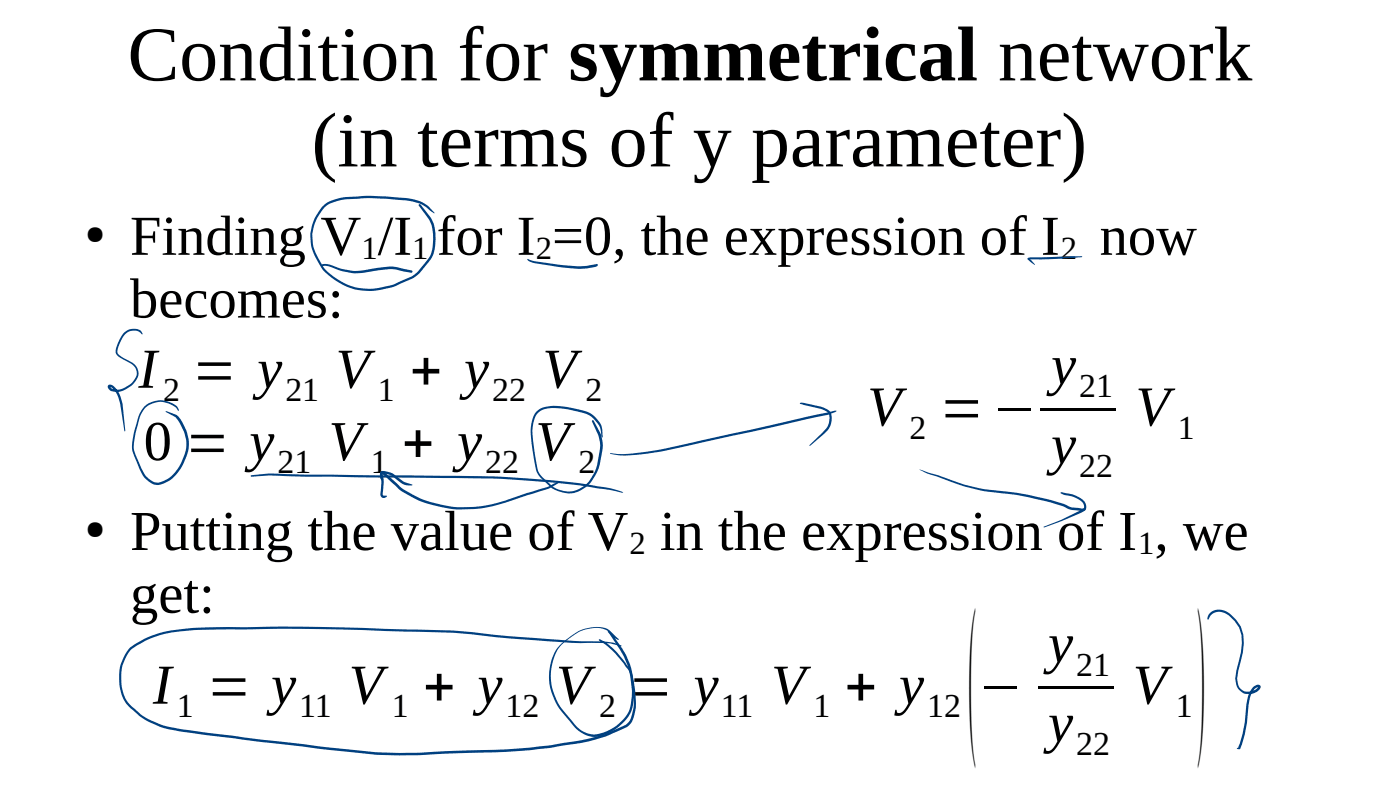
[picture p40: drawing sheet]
<svg xmlns="http://www.w3.org/2000/svg" width="280mm" height="158mm" viewBox="0 0 280 158" stroke-linecap="round" stroke-linejoin="round" font-family="sans-serif">
<defs><g id="words">
<g font-size="29.2">
<text x="193.4" y="146.7">(</text>
<text x="239.3" y="146.7">)</text>
</g>
<g font-size="15.5">
<text x="25.5" y="16.1">Condition for symmetrical network</text>
<text x="62.3" y="33.3">(in terms of y parameter)</text>
</g>
<g font-size="11.3">
<text x="26" y="50.9">Finding V /I for I =0, the expression of I</text>
<text x="219.9" y="50.9">now</text>
<text x="26" y="63.5">becomes:</text>
<text x="27.7" y="77.5">I = y</text>
<text x="67.1" y="77.5">V + y</text>
<text x="108.5" y="77.5">V</text>
<text x="210.2" y="76.8">y</text>
<text x="173.5" y="85.1">V =−</text>
<text x="227.1" y="85.1">V</text>
<text x="28.7" y="92">0 = y</text>
<text x="65.7" y="92">V + y</text>
<text x="107.1" y="92">V</text>
<text x="210.2" y="92.6">y</text>
<text x="26" y="109.9">Putting the value of V in the expression of I , we</text>
<text x="26" y="122.5">get:</text>
<text x="209.6" y="132.4">y</text>
<text x="30.6" y="140.7">I = y</text>
<text x="69.7" y="140.7">V + y</text>
<text x="111.2" y="140.7">V = y</text>
<text x="154.2" y="140.7">V + y</text>
<text x="195.7" y="140.7">−</text>
<text x="226.6" y="140.7">V</text>
<text x="209.6" y="148.2">y</text>
</g>
<g font-size="6.8">
<text x="32.6" y="80.2">2</text>
<text x="57.1" y="80.2">21</text>
<text x="75.6" y="80.2">1</text>
<text x="98.5" y="80.2">22</text>
<text x="117.1" y="80.2">2</text>
<text x="215.8" y="79.4">21</text>
<text x="181.9" y="87.7">2</text>
<text x="235.5" y="87.7">1</text>
<text x="55.5" y="94.6">21</text>
<text x="74.2" y="94.6">1</text>
<text x="97.1" y="94.6">22</text>
<text x="115.7" y="94.6">2</text>
<text x="215.8" y="95.3">22</text>
<text x="215.3" y="135.2">21</text>
<text x="35.3" y="143.3">1</text>
<text x="59.9" y="143.3">11</text>
<text x="78.4" y="143.3">1</text>
<text x="101.1" y="143.3">12</text>
<text x="119.8" y="143.3">2</text>
<text x="144.2" y="143.3">11</text>
<text x="162.7" y="143.3">1</text>
<text x="185.4" y="143.3">12</text>
<text x="235.2" y="143.3">1</text>
<text x="215.3" y="150.9">22</text>
</g>
<g font-size="6.5">
<text x="72.3" y="51.8">1</text>
<text x="82.4" y="51.8">1</text>
<text x="107.1" y="51.8">2</text>
<text x="212.2" y="51.8">2</text>
<text x="125.9" y="110.8">2</text>
<text x="227.6" y="110.8">1</text>
</g>
<g font-size="5.1">
<text x="17" y="48.3">●</text>
<text x="17" y="107.3">●</text>
</g>
</g></defs>
<g fill="#000">
<path d="M208.1 81.5h15v.6h-15z" fill-rule="evenodd"/>
<path d="M207.7 137.1h15v.6h-15z" fill-rule="evenodd"/>
</g>
<g fill="#004080">
<path d="M64.5 52.9h.3v.2h-.4z"/>
<path d="M64.4 52.9a2.6 2.6 0 0 1 2.3 .2 11.1 11.1 0 0 0 7.8 .6l4-.4 3.8 .7 .2 .3-.3 .2-3.9-.7-3.7 .4a12.7 12.7 0 0 1-8.9-1h-1.2z"/>
<path d="M105.4 51.9l.2-.2 .4 .3a64.3 64.3 0 0 0 10.2 1.2l3.2-.4a.33 .33 0 0 1 .1 .3 .33 .33 0 0 1-.4 .2l-1.8 .4a46.7 46.7 0 0 1-11.2-1.3z"/>
<path d="M205.6 51.6h.3l1.1 1.3-1-.7a.52 .52 0 0 1-.4-.6z"/>
<path d="M205.6 51.6l.9-.2 10-.1-6.6 .5-4.1 .1 .1-.1-.2 .1z"/>
<path d="M24.8 66.5a2.48 2.48 0 0 1 3.6-.1l.1 .4-.1 .1-.2-.3a2.4 2.4 0 0 0-3.7 .9 4.6 4.6 0 0 0-1 3l.3 .4 .7 .5 1.8 1a2.57 2.57 0 0 1 .3 4.4 4.3 4.3 0 0 1-4.3 1.4 .73 .73 0 0 1-.7-.5 .73 .73 0 0 1 .2-.8h.3a2.76 2.76 0 0 1 1.8 1.8l.6 2 .5 5.2v.3l-1-5.4a5.3 5.3 0 0 0-1.5-3.2l-.5-.3 .3 .3a2.81 2.81 0 0 0 3-.3 2.91 2.91 0 0 0 1.9-3.6l-.8-.9-1.7-.9a1.97 1.97 0 0 1-1.6-1.6 7.7 7.7 0 0 1 1.7-3.8z"/>
<path d="M28.9 81.2a4.8 4.8 0 0 1 6.7 .3l.2 .5-.1 .1-.4-.4a4.5 4.5 0 0 0-4.6-1.1 4.5 4.5 0 0 0-3 3.7 14.2 14.2 0 0 0-.9 5.7l1.3 3.2a4.4 4.4 0 0 0 3.4 3.3 6.3 6.3 0 0 0 4.8-4.1 7.5 7.5 0 0 0-1.2-9l-2-1.1h.4l1.9 .7a8.1 8.1 0 0 1 .9 10.4 6.1 6.1 0 0 1-5.2 3.5 5.1 5.1 0 0 1-3.3-3.5l-.6-1.5a5.8 5.8 0 0 1-.5-4.8 16.9 16.9 0 0 1 1.7-5.2z"/>
<path d="M64.6 41.2a7.6 7.6 0 0 1 4.6-1.8l2.4-.1a59.6 59.6 0 0 1 9.5 .3 7 7 0 0 1 5.2 2.3l.6 .7-.9-.5a7.6 7.6 0 0 0-5.7-2.1 40 40 0 0 0-8.6-.3l-2.5 .1a6.4 6.4 0 0 0-4.6 2 8.2 8.2 0 0 0-.8 10.1 10.6 10.6 0 0 0 5.6 4.9 12.7 12.7 0 0 0 8.8 .2l4.2-1.8 1-.8 .7-.7a8 8 0 0 0 2.3-3.9 8.5 8.5 0 0 0-.7-6l-1.9-2.7v-.3l.3 .1 2 2.6a9.4 9.4 0 0 1 .1 8.3l-2.1 2.6-.8 .7a7.9 7.9 0 0 1-2.8 1.4 13.3 13.3 0 0 1-11.6 .6 11 11 0 0 1-6.4-7 9 9 0 0 1 2.1-8.9z"/>
<path d="M50.2 95a27.5 27.5 0 0 1 7.2-.2l28.1 .3a204.3 204.3 0 0 1 35.5 2.3 9.7 9.7 0 0 1 3.6 1l-3.3-.6a190.4 190.4 0 0 0-32.4-2.3l-32.6-.4a27.7 27.7 0 0 0-6 .2l-.2-.2z"/>
<path d="M107.3 82.2a6.1 6.1 0 0 1 5.2-1l2.6 .5a6.1 6.1 0 0 1 4.2 2 4.3 4.3 0 0 1 1.2 3.7l-.2-.2a5 5 0 0 0-3.9-4.7l-2.3-.6a9 9 0 0 0-5.9 .2 3.7 3.7 0 0 0-1.6 3.2 31.9 31.9 0 0 0 1 8.7l.6 1.1 2.1 2a5.4 5.4 0 0 0 8.4-2.3l.3-.6a15.8 15.8 0 0 0 1-5.1v-.2a10.5 10.5 0 0 0-1.6-4.7v-.2l.3 .1a8.6 8.6 0 0 1 1.9 4.8v.3a14.1 14.1 0 0 1-1.2 5.2 6.4 6.4 0 0 1-5.9 4.2 6.8 6.8 0 0 1-3.4-1.3l-1.9-1.8-.7-.8a29 29 0 0 1-1.4-8.3 6.3 6.3 0 0 1 1.2-4.2z"/>
<path d="M76.1 94.3l.4-.1 .7 .4 3 2.8a21.5 21.5 0 0 0 12.2 4l3.1-.1 3-.5 11-3.5 2-.9 .2 .1-2.1 1.2-8.6 2.8a26.5 26.5 0 0 1-9.8 1.3 21.6 21.6 0 0 1-11.5-4.1l-3.4-3 .2-.1v1.3l-.1 .1a1.58 1.58 0 0 1-.3-1.7z"/>
<path d="M76.1 94.2a3.2 3.2 0 0 1 2.6 .5l2 1.5 1.8 .7-.4 .1-1.2-.1-2.6-1.8-1.8-.5 .2 1.8-.2 2.5 .1 .1h.6l.2 .2a.69 .69 0 0 1-.6 .4 .69 .69 0 0 1-.6-.4l.1-2.8-.3-1.7z"/>
<path d="M122 90.6l1.4 .1a44.9 44.9 0 0 0 11.8-1.5l26.2-5.9 5.6-1.2h.3l-.3 .3-1.5 .5-25.6 5.7a66.2 66.2 0 0 1-15.6 2.4l-2.2-.3z"/>
<path d="M159.9 80.6l.2-.1h.5l3.5 .8a2.43 2.43 0 0 1 2.2 1.8 3.9 3.9 0 0 1-.8 2.9l-3.5 3.1-.1-.1 3.3-3.3a2.86 2.86 0 0 0 .3-3.3l-1.4-.7z"/>
<path d="M183.9 93.9l4.1 1.2a39.3 39.3 0 0 0 13.4 3.2l4.2 .6 4 .9 3.1 .9 1.6 .7 2.8 .2a.55 .55 0 0 1-.8 .6l-2.2-.3-2.1-.9a63.6 63.6 0 0 0-14.5-2.7l-3.1-.7a35.6 35.6 0 0 1-7.1-2.4l-1.9-.6z"/>
<path d="M212.2 98.4h.2a8.5 8.5 0 0 1 3.7 1.2 1.61 1.61 0 0 1 .8 2.5l-.4 .3a49.5 49.5 0 0 1-7.7 3l-.1-.1a49.4 49.4 0 0 0 7.5-3.4l.6-.4a1.45 1.45 0 0 0-.9-1.6l-1.3-.6-2.2-.5-.3-.3z"/>
<path d="M26 129.4a18.1 18.1 0 0 1 8.6-3.4l3.1-.4a113.7 113.7 0 0 1 13.2-.3 935.2 935.2 0 0 1 39.5 .7l11.5 1.2 12.7 .9 6.6 .2 1.8 .2 1.3 .6-2.7-.5-3.3-.1a103.5 103.5 0 0 1-13.7-.7l-5.6-.5a109.5 109.5 0 0 0-16.5-1 586.3 586.3 0 0 0-44.8-.3 22.2 22.2 0 0 0-7.8 1.7l-2.4 1.2a6.8 6.8 0 0 0-3.2 6.1 7.2 7.2 0 0 0 2.5 6.6l1.5 1.3 1.9 1.1a19 19 0 0 0 6.8 1.8l1.4 .2a893.7 893.7 0 0 0 38 4.4l6.8 .1 9.2-.5a128.6 128.6 0 0 0 24.4-2.2 28 28 0 0 0 8.7-3.2l.7-1.1a12.5 12.5 0 0 0 .2-7.2l-.4-1.6-.5-1a18.3 18.3 0 0 0-5.7-5.7l-.1-.1 .2-.2a9.6 9.6 0 0 1 3.5 2.6l1.6 2 1.3 2a22 22 0 0 1 .9 7.2l-.3 1.4a3.3 3.3 0 0 1-1.7 2.5 32 32 0 0 1-10.6 3.3 121.7 121.7 0 0 1-22.2 1.8l-9.2 .5-7.7-.1-11.5-1.2-17.5-2.2a97 97 0 0 1-13.9-2l-3.5-1.6-1.2-.8-1.6-1.4a8 8 0 0 1-2.5-7 9.2 9.2 0 0 1 2.2-5.3z"/>
<path d="M112 129a12.4 12.4 0 0 1 5.4-3.4 5.5 5.5 0 0 1 4.4 .4l2 1.8-.1 .1-.5-.2-1.6-1.5a5 5 0 0 0-4.5-.4 13.1 13.1 0 0 0-5.4 3.8 10.9 10.9 0 0 0 1.9 13.5l1.6 2a5 5 0 0 0 6.5 .9 8.5 8.5 0 0 0 4.2-4.2 15.8 15.8 0 0 0-1.9-11.9l-2.4-3.6v-.2h.3a17.3 17.3 0 0 1 4.9 13.2l-.5 2.6a9.1 9.1 0 0 1-8 5.3 6.3 6.3 0 0 1-3.4-1.8l-.9-1.2a13.5 13.5 0 0 1-4-6.7 10 10 0 0 1 2-8.5z"/>
<path d="M242 122.6a3.1 3.1 0 0 1 4.3 .4 7.3 7.3 0 0 1 2.3 7.5l-.9 3.6-.3 1.5 .2 1.1a2.22 2.22 0 0 0 3.8 .9l.2-.3 .1 .1h-.3a3.2 3.2 0 0 0-1.5 2.4l-.2 1.2a24.5 24.5 0 0 1-1.5 8.3l-.2 .4-.7-.1 .4-.2 .2-.5a25.4 25.4 0 0 0 1.4-8l.2-1.2a3.2 3.2 0 0 1 2-2.8 .56 .56 0 0 1 .7 .3 .56 .56 0 0 1-.4 .7 2.67 2.67 0 0 1-4.6-1.2 5 5 0 0 1 .1-2.9l.9-3.4 .2-1.8-.1-1.7-.5-1.5a6.1 6.1 0 0 0-3.1-2.9 2.35 2.35 0 0 0-3.1 1.4l-.1-.2v-.4z"/>
</g>
<use href="#words"/>
</svg>
